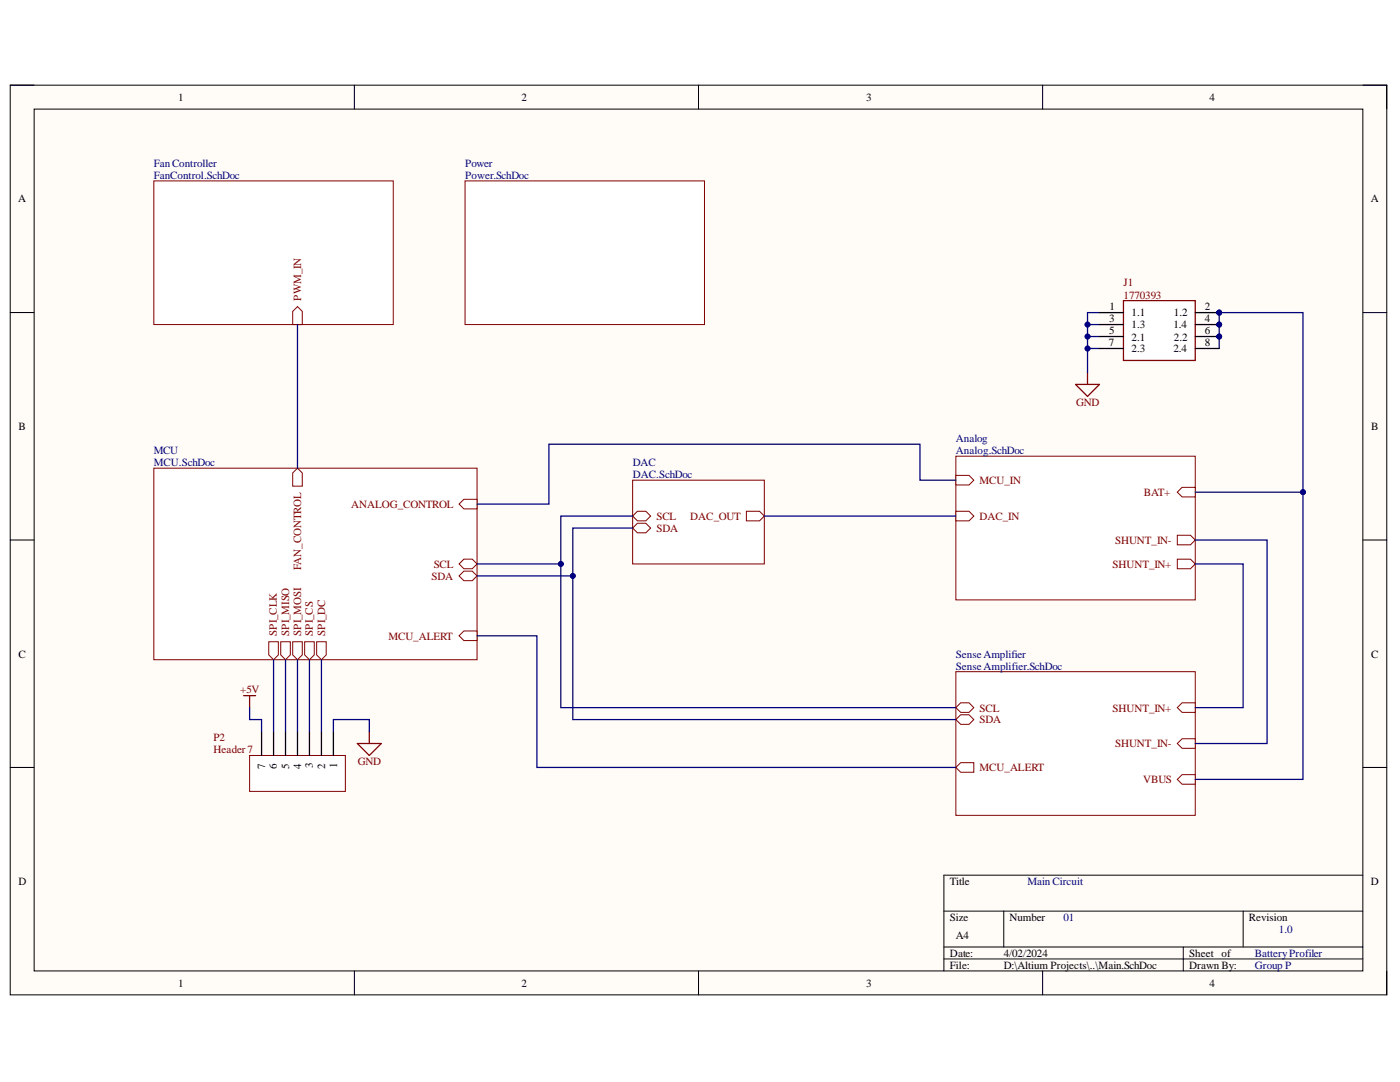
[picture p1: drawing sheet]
<svg xmlns="http://www.w3.org/2000/svg" width="279mm" height="216mm" viewBox="0 0 279 216" stroke-linecap="round" stroke-linejoin="round" font-family="sans-serif">
<defs><g id="words">
<g font-size="2.2">
<text x="35.6" y="20.1">1</text>
<text x="104" y="20.1">2</text>
<text x="172.8" y="20.1">3</text>
<text x="241.4" y="20.1">4</text>
<text x="3.6" y="40.4">A</text>
<text x="273.6" y="40.4">A</text>
<text x="221.4" y="64.3">3</text>
<text x="221.4" y="62">1</text>
<text x="225.8" y="63.1">1.1</text>
<text x="225.8" y="65.5">1.3</text>
<text x="234.2" y="65.5">1.4</text>
<text x="234.3" y="63.1">1.2</text>
<text x="240.5" y="62">2</text>
<text x="240.5" y="64.3">4</text>
<text x="221.3" y="69.1">7</text>
<text x="221.4" y="66.7">5</text>
<text x="225.8" y="68">2.1</text>
<text x="225.8" y="70.3">2.3</text>
<text x="234.2" y="70.3">2.4</text>
<text x="234.3" y="68">2.2</text>
<text x="240.5" y="66.7">6</text>
<text x="240.5" y="69.1">8</text>
<text x="3.7" y="85.8">B</text>
<text x="273.7" y="85.8">B</text>
<text x="3.7" y="131.2">C</text>
<text x="273.7" y="131.2">C</text>
<text x="52.9" y="153.4" transform="rotate(-90 52.9 153.4)">7</text>
<text x="55.3" y="153.4" transform="rotate(-90 55.3 153.4)">6</text>
<text x="57.7" y="153.4" transform="rotate(-90 57.7 153.4)">5</text>
<text x="60.1" y="153.4" transform="rotate(-90 60.1 153.4)">4</text>
<text x="62.5" y="153.3" transform="rotate(-90 62.5 153.3)">3</text>
<text x="64.9" y="153.4" transform="rotate(-90 64.9 153.4)">2</text>
<text x="67.3" y="153.2" transform="rotate(-90 67.3 153.2)">1</text>
<text x="3.7" y="176.6">D</text>
<text x="189.6" y="176.6">Title</text>
<text x="273.6" y="176.6">D</text>
<text x="189.6" y="183.7">Size</text>
<text x="201.5" y="183.7">Number</text>
<text x="249.2" y="183.7">Revision</text>
<text x="189.6" y="190.9">Date:</text>
<text x="190.8" y="187.4">A4</text>
<text x="200.3" y="190.9">4/02/2024</text>
<text x="237.3" y="190.9">Sheet of</text>
<text x="35.6" y="196.9">1</text>
<text x="104" y="196.9">2</text>
<text x="172.8" y="196.9">3</text>
<text x="189.6" y="193.3">File:</text>
<text x="200.3" y="193.3">D:\Altium Projects\..\Main.SchDoc</text>
<text x="237.3" y="193.3">Drawn By:</text>
<text x="241.4" y="196.9">4</text>
</g>
<g font-size="2.2" fill="#000080">
<text x="30.7" y="33.3">FanController</text>
<text x="30.7" y="35.7">FanControl.SchDoc</text>
<text x="92.8" y="33.3">Power</text>
<text x="92.8" y="35.7">Power.SchDoc</text>
<text x="190.8" y="88.2">Analog</text>
<text x="30.7" y="90.6">MCU</text>
<text x="30.7" y="93">MCU.SchDoc</text>
<text x="126.3" y="93">DAC</text>
<text x="126.3" y="95.4">DAC.SchDoc</text>
<text x="190.8" y="90.6">Analog.SchDoc</text>
<text x="190.8" y="131.2">SenseAmplifier</text>
<text x="190.8" y="133.6">SenseAmplifier.SchDoc</text>
<text x="205" y="176.6">Main Circuit</text>
<text x="212.2" y="183.7">01</text>
<text x="250.4" y="190.9">BatteryProfiler</text>
<text x="255.3" y="186.2">1.0</text>
<text x="250.4" y="193.3">Group P</text>
</g>
<g font-size="2.2" fill="#800000">
<text x="224.2" y="57.1">J1</text>
<text x="224.2" y="59.6">1770393</text>
<text x="60.1" y="60" transform="rotate(-90 60.1 60)">PWM_IN</text>
<text x="214.8" y="81.1">GND</text>
<text x="70.1" y="101.3">ANALOG_CONTROL</text>
<text x="195.5" y="96.6">MCU_IN</text>
<text x="228.3" y="99">BAT+</text>
<text x="131" y="103.7">SCL</text>
<text x="131" y="106.1">SDA</text>
<text x="137.8" y="103.7">DAC_OUT</text>
<text x="195.5" y="103.7">DAC_IN</text>
<text x="60.1" y="113.8" transform="rotate(-90 60.1 113.8)">FAN_CONTROL</text>
<text x="86.5" y="113.3">SCL</text>
<text x="222" y="113.3">SHUNT_IN+</text>
<text x="222.5" y="108.5">SHUNT_IN-</text>
<text x="86.1" y="115.7">SDA</text>
<text x="55.3" y="126.9" transform="rotate(-90 55.3 126.9)">SPI_CLK</text>
<text x="57.7" y="126.9" transform="rotate(-90 57.7 126.9)">SPI_MISO</text>
<text x="60.1" y="126.9" transform="rotate(-90 60.1 126.9)">SPI_MOSI</text>
<text x="62.5" y="126.9" transform="rotate(-90 62.5 126.9)">SPI_CS</text>
<text x="64.9" y="126.9" transform="rotate(-90 64.9 126.9)">SPI_DC</text>
<text x="77.5" y="127.6">MCU_ALERT</text>
<text x="47.9" y="138.3">+5V</text>
<text x="195.5" y="142">SCL</text>
<text x="222" y="142">SHUNT_IN+</text>
<text x="42.6" y="147.9">P2</text>
<text x="195.5" y="144.3">SDA</text>
<text x="222.5" y="149.1">SHUNT_IN-</text>
<text x="42.6" y="150.3">Header7</text>
<text x="71.4" y="152.7">GND</text>
<text x="195.5" y="153.9">MCU_ALERT</text>
<text x="228.1" y="156.3">VBUS</text>
</g>
</g></defs>
<path d="M2 17h274.8v181.5h-274.8z" fill-rule="evenodd" fill="#fffcf8"/>
<path d="M2 17h274.8v181.5h-274.8z" fill="none" stroke="#000" stroke-width=".2"/>
<path d="M6.8 21.8h265.2v171.9h-265.2z" fill-rule="evenodd" fill="#fffcf8"/>
<g fill="none" stroke="#000" stroke-width=".2">
<path d="M2 17h4.8M70.7 17v4.8M139.4 17v4.8M208.1 17v4.8M272 17h4.8v4.8M6.8 21.8h265.2v171.9h-265.2zM2 62.4h4.8M272 62.4h4.8M2 107.8h4.8M272 107.8h4.8M2 153.1h4.8M272 153.1h4.8"/>
<path d="M272 174.6h-83.6v19.1M70.7 193.7v4.8M139.4 193.7v4.8M188.4 181.8h83.6M188.4 189h83.6M188.4 191.4h83.6M200.3 181.8v7.2M208.1 193.7v4.8M236.1 189v4.7M248.1 181.8v7.2M276.8 193.7v4.8"/>
</g>
<path d="M190.8 91h47.7v28.7h-47.7z" fill-rule="evenodd" fill="#fff"/>
<path d="M190.8 91h47.7v28.7h-47.7z" fill="none" stroke="#800000" stroke-width=".2"/>
<path d="M190.8 102h2.6l.9 1-.9 .9h-2.6z" fill-rule="evenodd" fill="#fff"/>
<path d="M190.8 102h2.6l.9 1-.9 .9h-2.6z" fill="none" stroke="#800000" stroke-width=".2"/>
<path d="M235 98.2l.9-1h2.6v2h-2.6z" fill-rule="evenodd" fill="#fff"/>
<path d="M235 98.2l.9-1h2.6v2h-2.6z" fill="none" stroke="#800000" stroke-width=".2"/>
<path d="M190.8 94.9h2.6l.9 .9-.9 1h-2.6z" fill-rule="evenodd" fill="#fff"/>
<path d="M190.8 94.9h2.6l.9 .9-.9 1h-2.6z" fill="none" stroke="#800000" stroke-width=".2"/>
<path d="M235 111.6h2.6l.9 .9-.9 1h-2.6z" fill-rule="evenodd" fill="#fff"/>
<path d="M235 111.6h2.6l.9 .9-.9 1h-2.6z" fill="none" stroke="#800000" stroke-width=".2"/>
<path d="M235 106.8h2.6l.9 1-.9 .9h-2.6z" fill-rule="evenodd" fill="#fff"/>
<path d="M235 106.8h2.6l.9 1-.9 .9h-2.6z" fill="none" stroke="#800000" stroke-width=".2"/>
<path d="M30.7 93.4h64.5v38.2h-64.5z" fill-rule="evenodd" fill="#fff"/>
<path d="M30.7 93.4h64.5v38.2h-64.5z" fill="none" stroke="#800000" stroke-width=".2"/>
<path d="M53.6 128.1h2v2.6l-1 .9-1-.9z" fill-rule="evenodd" fill="#fff"/>
<path d="M53.6 128.1h2v2.6l-1 .9-1-.9z" fill="none" stroke="#800000" stroke-width=".2"/>
<path d="M56 128.1h1.9v2.6l-.9 .9-1-.9z" fill-rule="evenodd" fill="#fff"/>
<path d="M56 128.1h1.9v2.6l-.9 .9-1-.9z" fill="none" stroke="#800000" stroke-width=".2"/>
<path d="M58.4 128.1h1.9v2.6l-.9 .9-1-.9z" fill-rule="evenodd" fill="#fff"/>
<path d="M58.4 128.1h1.9v2.6l-.9 .9-1-.9z" fill="none" stroke="#800000" stroke-width=".2"/>
<path d="M60.8 128.1h1.9v2.6l-.9 .9-1-.9z" fill-rule="evenodd" fill="#fff"/>
<path d="M60.8 128.1h1.9v2.6l-.9 .9-1-.9z" fill="none" stroke="#800000" stroke-width=".2"/>
<path d="M63.2 128.1h1.9v2.6l-.9 .9-1-.9z" fill-rule="evenodd" fill="#fff"/>
<path d="M63.2 128.1h1.9v2.6l-.9 .9-1-.9z" fill="none" stroke="#800000" stroke-width=".2"/>
<path d="M58.4 94.4l1-1 .9 1v2.6h-1.9z" fill-rule="evenodd" fill="#fff"/>
<path d="M58.4 94.4l1-1 .9 1v2.6h-1.9z" fill="none" stroke="#800000" stroke-width=".2"/>
<path d="M91.6 112.5l1-.9h1.7l.9 .9-.9 1h-1.7z" fill-rule="evenodd" fill="#fff"/>
<path d="M91.6 112.5l1-.9h1.7l.9 .9-.9 1h-1.7z" fill="none" stroke="#800000" stroke-width=".2"/>
<path d="M91.6 114.9l1-.9h1.7l.9 .9-.9 1h-1.7z" fill-rule="evenodd" fill="#fff"/>
<path d="M91.6 114.9l1-.9h1.7l.9 .9-.9 1h-1.7z" fill="none" stroke="#800000" stroke-width=".2"/>
<path d="M91.6 126.9l1-1h2.6v1.9h-2.6z" fill-rule="evenodd" fill="#fff"/>
<path d="M91.6 126.9l1-1h2.6v1.9h-2.6z" fill="none" stroke="#800000" stroke-width=".2"/>
<path d="M91.6 100.6l1-1h2.6v1.9h-2.6z" fill-rule="evenodd" fill="#fff"/>
<path d="M91.6 100.6l1-1h2.6v1.9h-2.6z" fill="none" stroke="#800000" stroke-width=".2"/>
<path d="M126.3 95.8h26.2v16.7h-26.2z" fill-rule="evenodd" fill="#fff"/>
<path d="M126.3 95.8h26.2v16.7h-26.2z" fill="none" stroke="#800000" stroke-width=".2"/>
<path d="M149 102h2.6l.9 1-.9 .9h-2.6z" fill-rule="evenodd" fill="#fff"/>
<path d="M149 102h2.6l.9 1-.9 .9h-2.6z" fill="none" stroke="#800000" stroke-width=".2"/>
<path d="M126.3 103l.9-1h1.7l.9 1-.9 .9h-1.7z" fill-rule="evenodd" fill="#fff"/>
<path d="M126.3 103l.9-1h1.7l.9 1-.9 .9h-1.7z" fill="none" stroke="#800000" stroke-width=".2"/>
<path d="M126.3 105.4l.9-1h1.7l.9 1-.9 .9h-1.7z" fill-rule="evenodd" fill="#fff"/>
<path d="M126.3 105.4l.9-1h1.7l.9 1-.9 .9h-1.7z" fill="none" stroke="#800000" stroke-width=".2"/>
<path d="M30.7 36.1h47.8v28.7h-47.8z" fill-rule="evenodd" fill="#fff"/>
<path d="M30.7 36.1h47.8v28.7h-47.8z" fill="none" stroke="#800000" stroke-width=".2"/>
<path d="M58.4 62.1l1-.9 .9 .9v2.7h-1.9z" fill-rule="evenodd" fill="#fff"/>
<path d="M58.4 62.1l1-.9 .9 .9v2.7h-1.9z" fill="none" stroke="#800000" stroke-width=".2"/>
<path d="M92.8 36.1h47.8v28.7h-47.8z" fill-rule="evenodd" fill="#fff"/>
<path d="M92.8 36.1h47.8v28.7h-47.8z" fill="none" stroke="#800000" stroke-width=".2"/>
<path d="M190.8 134h47.7v28.7h-47.7z" fill-rule="evenodd" fill="#fff"/>
<path d="M190.8 134h47.7v28.7h-47.7z" fill="none" stroke="#800000" stroke-width=".2"/>
<path d="M235 141.2l.9-1h2.6v1.9h-2.6z" fill-rule="evenodd" fill="#fff"/>
<path d="M235 141.2l.9-1h2.6v1.9h-2.6z" fill="none" stroke="#800000" stroke-width=".2"/>
<path d="M235 148.4l.9-1h2.6v1.9h-2.6z" fill-rule="evenodd" fill="#fff"/>
<path d="M235 148.4l.9-1h2.6v1.9h-2.6z" fill="none" stroke="#800000" stroke-width=".2"/>
<path d="M190.8 141.2l.9-1h1.7l.9 1-.9 .9h-1.7z" fill-rule="evenodd" fill="#fff"/>
<path d="M190.8 141.2l.9-1h1.7l.9 1-.9 .9h-1.7z" fill="none" stroke="#800000" stroke-width=".2"/>
<path d="M190.8 143.6l.9-1h1.7l.9 1-.9 .9h-1.7z" fill-rule="evenodd" fill="#fff"/>
<path d="M190.8 143.6l.9-1h1.7l.9 1-.9 .9h-1.7z" fill="none" stroke="#800000" stroke-width=".2"/>
<path d="M190.8 153.1l.9-.9h2.6v1.9h-2.6z" fill-rule="evenodd" fill="#fff"/>
<path d="M190.8 153.1l.9-.9h2.6v1.9h-2.6z" fill="none" stroke="#800000" stroke-width=".2"/>
<path d="M235 155.5l.9-.9h2.6v1.9h-2.6z" fill-rule="evenodd" fill="#fff"/>
<path d="M235 155.5l.9-.9h2.6v1.9h-2.6z" fill="none" stroke="#800000" stroke-width=".2"/>
<path d="M49.8 150.7h19.1v7.2h-19.1z" fill-rule="evenodd" fill="#fff"/>
<path d="M49.8 150.7h19.1v7.2h-19.1z" fill="none" stroke="#800000" stroke-width=".2"/>
<path d="M52.2 146v4.7M54.6 146v4.7M57 146v4.7M59.4 146v4.7M61.8 146v4.7M64.2 146v4.7M66.5 146v4.7" fill="none" stroke="#000" stroke-width=".25"/>
<path d="M214.6 76.7h4.8l-2.4 2.4zM217 74.3v2.4M48.6 138.8h2.4M49.8 138.8v2.4M71.3 148.4h4.8l-2.4 2.3zM73.7 146v2.4" fill="none" stroke="#800000" stroke-width=".25"/>
<path d="M126.3 105.4h-12v9.5h-19.1M152.5 103h38.3" fill="none" stroke="#000080" stroke-width=".25"/>
<circle cx="114.3" cy="114.9" r=".48" fill="#000080"/>
<circle cx="114.3" cy="114.9" r=".48" fill="none" stroke="#000080" stroke-width=".2"/>
<path d="M126.3 103h-14.4v9.5h-16.7" fill="none" stroke="#000080" stroke-width=".25"/>
<circle cx="111.9" cy="112.5" r=".48" fill="#000080"/>
<circle cx="111.9" cy="112.5" r=".48" fill="none" stroke="#000080" stroke-width=".2"/>
<path d="M111.9 112.5v28.7h78.9" fill="none" stroke="#000080" stroke-width=".25"/>
<circle cx="111.9" cy="112.5" r=".48" fill="#000080"/>
<circle cx="111.9" cy="112.5" r=".48" fill="none" stroke="#000080" stroke-width=".2"/>
<path d="M114.3 114.9v28.7h76.5" fill="none" stroke="#000080" stroke-width=".25"/>
<circle cx="114.3" cy="114.9" r=".48" fill="#000080"/>
<circle cx="114.3" cy="114.9" r=".48" fill="none" stroke="#000080" stroke-width=".2"/>
<path d="M59.4 64.8v28.6M238.5 98.2h21.5v57.3h-21.5M238.5 107.8h14.4v40.6h-14.4M238.5 112.5h9.6v28.7h-9.6M54.6 131.6v14.4M57 131.6v14.4M59.4 131.6v14.4M61.8 131.6v14.4M64.2 131.6v14.4M95.2 126.9h12v26.2h83.6M49.8 141.2v2.4h2.4v2.4M66.5 146v-2.4h7.2v2.4" fill="none" stroke="#000080" stroke-width=".25"/>
<circle cx="260" cy="98.2" r=".48" fill="#000080"/>
<circle cx="260" cy="98.2" r=".48" fill="none" stroke="#000080" stroke-width=".2"/>
<path d="M217 64.8h2.4" fill="none" stroke="#000080" stroke-width=".25"/>
<circle cx="217" cy="64.8" r=".48" fill="#000080"/>
<circle cx="217" cy="64.8" r=".48" fill="none" stroke="#000080" stroke-width=".2"/>
<path d="M217 67.1h2.4" fill="none" stroke="#000080" stroke-width=".25"/>
<circle cx="217" cy="67.1" r=".48" fill="#000080"/>
<circle cx="217" cy="67.1" r=".48" fill="none" stroke="#000080" stroke-width=".2"/>
<path d="M217 69.5h2.4" fill="none" stroke="#000080" stroke-width=".25"/>
<circle cx="217" cy="69.5" r=".48" fill="#000080"/>
<circle cx="217" cy="69.5" r=".48" fill="none" stroke="#000080" stroke-width=".2"/>
<path d="M219.4 62.4h-2.4v11.9" fill="none" stroke="#000080" stroke-width=".25"/>
<circle cx="217" cy="64.8" r=".48" fill="#000080"/>
<circle cx="217" cy="64.8" r=".48" fill="none" stroke="#000080" stroke-width=".2"/>
<circle cx="217" cy="67.1" r=".48" fill="#000080"/>
<circle cx="217" cy="67.1" r=".48" fill="none" stroke="#000080" stroke-width=".2"/>
<circle cx="217" cy="69.5" r=".48" fill="#000080"/>
<circle cx="217" cy="69.5" r=".48" fill="none" stroke="#000080" stroke-width=".2"/>
<path d="M243.3 62.4h16.7v35.8" fill="none" stroke="#000080" stroke-width=".25"/>
<circle cx="243.3" cy="62.4" r=".48" fill="#000080"/>
<circle cx="243.3" cy="62.4" r=".48" fill="none" stroke="#000080" stroke-width=".2"/>
<circle cx="260" cy="98.2" r=".48" fill="#000080"/>
<circle cx="260" cy="98.2" r=".48" fill="none" stroke="#000080" stroke-width=".2"/>
<path d="M243.3 62.4v7.1" fill="none" stroke="#000080" stroke-width=".25"/>
<circle cx="243.3" cy="67.1" r=".48" fill="#000080"/>
<circle cx="243.3" cy="67.1" r=".48" fill="none" stroke="#000080" stroke-width=".2"/>
<circle cx="243.3" cy="64.8" r=".48" fill="#000080"/>
<circle cx="243.3" cy="64.8" r=".48" fill="none" stroke="#000080" stroke-width=".2"/>
<circle cx="243.3" cy="62.4" r=".48" fill="#000080"/>
<circle cx="243.3" cy="62.4" r=".48" fill="none" stroke="#000080" stroke-width=".2"/>
<circle cx="243.3" cy="62.4" r=".48" fill="#000080"/>
<circle cx="243.3" cy="62.4" r=".48" fill="none" stroke="#000080" stroke-width=".2"/>
<circle cx="243.3" cy="64.8" r=".48" fill="#000080"/>
<circle cx="243.3" cy="64.8" r=".48" fill="none" stroke="#000080" stroke-width=".2"/>
<circle cx="243.3" cy="67.1" r=".48" fill="#000080"/>
<circle cx="243.3" cy="67.1" r=".48" fill="none" stroke="#000080" stroke-width=".2"/>
<path d="M224.2 60h14.3v11.9h-14.3z" fill-rule="evenodd" fill="#fff"/>
<path d="M224.2 60h14.3v11.9h-14.3z" fill="none" stroke="#800000" stroke-width=".25"/>
<path d="M219.4 62.4h4.8M238.5 62.4h4.8" fill="none" stroke="#000" stroke-width=".25"/>
<circle cx="243.3" cy="62.4" r=".48" fill="#000080"/>
<circle cx="243.3" cy="62.4" r=".48" fill="none" stroke="#000080" stroke-width=".2"/>
<path d="M219.4 64.8h4.8M238.5 64.8h4.8" fill="none" stroke="#000" stroke-width=".25"/>
<circle cx="243.3" cy="64.8" r=".48" fill="#000080"/>
<circle cx="243.3" cy="64.8" r=".48" fill="none" stroke="#000080" stroke-width=".2"/>
<path d="M219.4 67.1h4.8M238.5 67.1h4.8" fill="none" stroke="#000" stroke-width=".25"/>
<circle cx="243.3" cy="67.1" r=".48" fill="#000080"/>
<circle cx="243.3" cy="67.1" r=".48" fill="none" stroke="#000080" stroke-width=".2"/>
<path d="M219.4 69.5h4.8M238.5 69.5h4.8" fill="none" stroke="#000" stroke-width=".25"/>
<path d="M190.8 95.8h-7.2v-7.2h-74.1v12h-14.3" fill="none" stroke="#000080" stroke-width=".25"/>
<use href="#words"/>
</svg>
